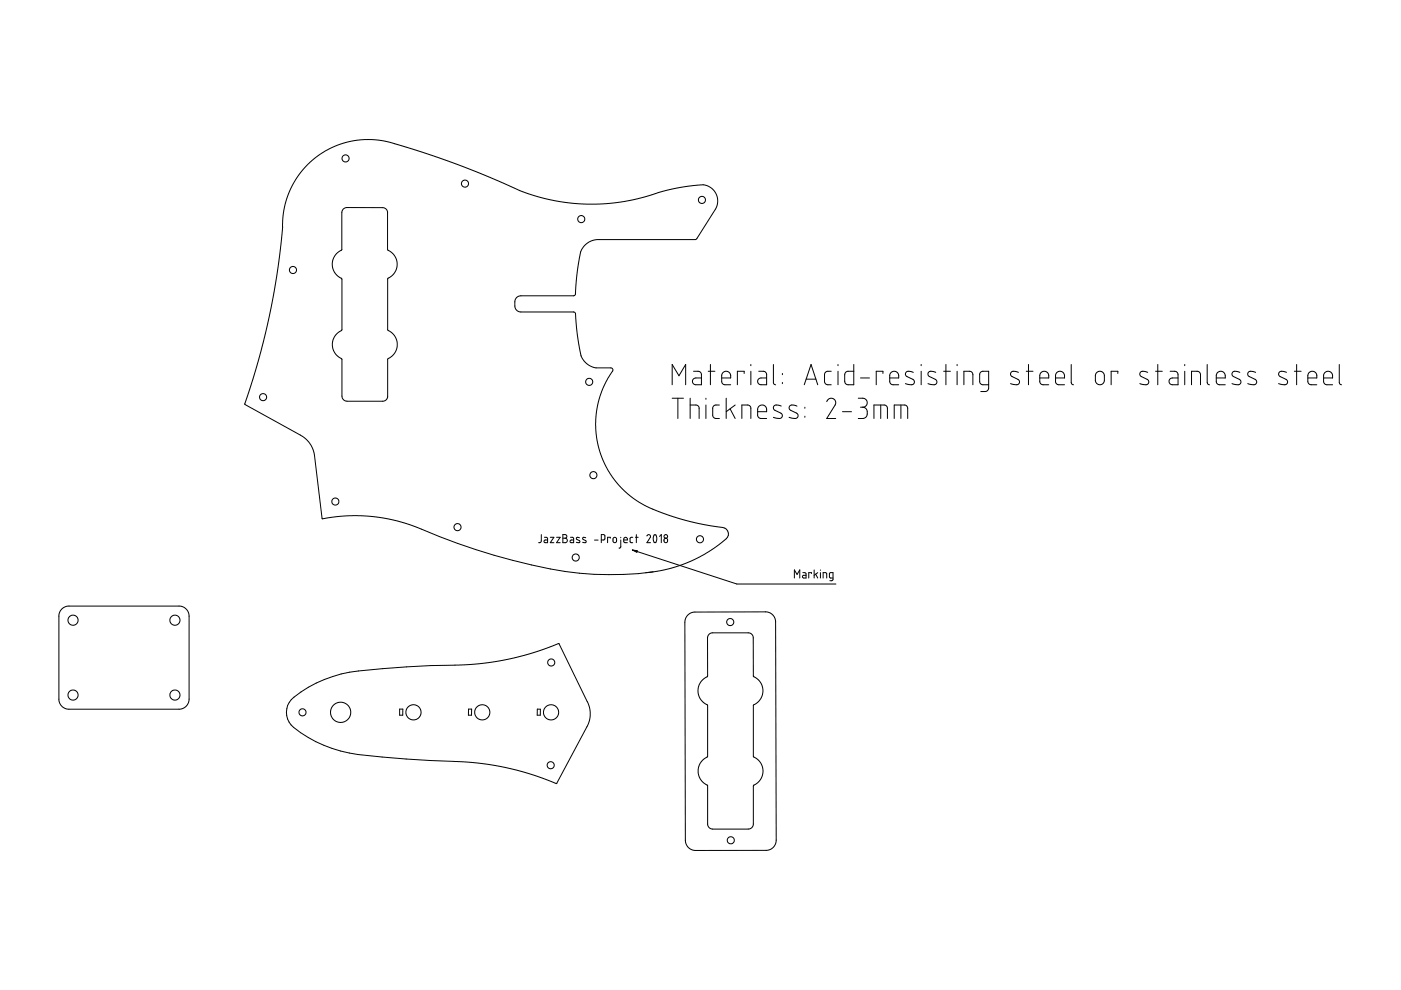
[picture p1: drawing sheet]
<svg xmlns="http://www.w3.org/2000/svg" width="297mm" height="210mm" viewBox="0 0 297 210" stroke-linecap="round" stroke-linejoin="round" font-family="sans-serif">
<g fill="none" stroke="#000" stroke-width=".21">
<path d="M72.7 44.4l.7-.4h7.9l.5 .2 .4 .7v8l1.4 1.2 .4 .8 .2 .8v.9l-.5 1.1-.5 .7-1 .7v10.8l.9 .6 .7 1 .4 .9v1l-.5 1.5-1.5 1.3v8l-.2 .5-.6 .3-7.8 .1-.7-.3-.4-.6v-8l-1.4-1.2-.4-.8-.2-.9v-1l.5-1.1 1.5-1.3v-10.7l-1-.8-.6-.6-.4-1-.1-1 .3-.9 .4-.8 1.4-1.2v-7.9zM147 78.7l1.3 .1 .4 .6v2.2h-1.3l-.3-.2-.3-.4 .3-.7 .4-.2h1.2M150.2 78.7h1.4M150.6 77.3v4.3M157.8 79.2v-.5h-1.5v2.9M159.2 77.3v.2M159.2 78.7v2.9M160.9 78.7l1.2 .1 .4 .6v2.2h-1.2l-.4-.2-.3-.4 .3-.7 .4-.2h1.2M164 77.3v3.9l.1 .2 .3 .2M165.9 79.2v.2M176.2 78.7h-.9l-.3 .3-.2 .3v1.7l.2 .3 .4 .3h.8M177.7 77.3v.2"/>
<path d="M177.7 78.7v2.9M181 77.3v4.3l-1.6-.1-.3-.6 .1-1.8 .5-.4h1.3M187.2 79.2v-.5h-1.4v2.9M193.6 79l-1.2-.3-.3 .2-.1 .5 .1 .3 1.6 .9 .2 .4-.1 .3-.4 .3-1.4-.3M195.3 77.3v.2M195.3 78.7v2.9M198.4 79l-1.2-.3-.4 .3-.1 .4 .3 .4 1.5 .8 .1 .3-.1 .4-.4 .3-1.4-.3M200.1 78.7h1.4M200.6 77.3v4.3M202.9 77.3v.2M202.9 78.7v2.9M215.9 79l-1.2-.3-.3 .2-.2 .5 .2 .3 1.6 .9v.7l-.4 .3-1.4-.3"/>
<path d="M217.6 78.7h1.4M218.1 77.3v4.3M227.1 77.3v3.8l.2 .4 .3 .1M232.5 79l.4-.2 .4-.1 .4 .1 .4 .5v1.5l-.2 .4-.3 .3h-.7l-.6-.6-.1-1.3zM237 79.2v-.5h-1.4v2.9M243.3 79l-1.2-.3-.4 .3v.4l.2 .4 1.4 .7 .3 .4-.1 .4-.4 .3-1.4-.3M245 78.7h1.4M245.5 77.3v4.3M248.1 78.7h1.1l.5 .4 .1 2.5h-1.3l-.4-.2-.2-.7 .2-.4 .4-.2h1.3M251.2 77.3v.2M251.2 78.7v2.9M255.9 77.3v3.8l.2 .3 .3 .2"/>
<path d="M262.9 79l-1.2-.3-.4 .2-.1 .5 .2 .3 1.6 .9v.7l-.4 .3-1.4-.3M266.2 79l-1.2-.3-.4 .3-.1 .4 .3 .4 1.5 .8 .1 .3-.1 .5-.7 .2-1.1-.3M272.8 79l-1.2-.3-.4 .2-.1 .5 .2 .3 1.6 .9 .1 .4-.1 .3-.4 .3-1.4-.3M274.4 78.7h1.5M274.9 77.3v4.3M284 77.3v3.8l.1 .3 .3 .2M142.5 81.6v-4.3l1.5 2.4 1.4-2.4v4.3M142.5 84.4h2.4M143.7 84.4v4.3M146.3 85.9h1.4l.4 .2 .1 .3v2.3M146.3 84.4v4.3M149.7 84.4v.3"/>
<path d="M149.7 85.9v2.8M152.5 85.9h-1l-.4 .5 .1 2 .4 .3h.9M153 80.1h1.9v-.7l-.3-.4-.8-.3-.6 .4-.2 .4v1.5l.2 .4 .3 .2h1.4M154 84.4v4.3M154.8 86.7l1.1 2M155.9 85.9l-1.9 1.4M157.3 88.7v-2.8h1.3l.5 .3 .1 2.5M160.6 87.3h1.9v-.8l-.3-.5-.8-.1-.6 .3-.2 .5v1.4l.6 .6h1.3M165.6 86.1l-1.2-.2-.3 .2-.1 .3 .2 .5 1.5 .8 .2 .4-.1 .4-.7 .2-1.1-.2M165.9 81.1v.2M169 86.1l-1.2-.2-.4 .2-.1 .4 .2 .4 1.6 .8 .1 .3-.1 .5-.6 .2-1.2-.2M170.5 81.6l1.5-4.3 1.4 4.3"/>
<path d="M170.6 86.3v.3M170.6 88.2v.3M170.9 80.4h2.1M175.3 85.2l.3-.5 .5-.3 .6 .2 .4 .4v.7l-1.8 3h1.9M178.6 87.3h1.9M182 84.4l1.3 .1 .5 .5 .1 .4-.2 .6-.8 .3M182.4 80.1h1.9M182.4 86.3h.5M182.9 86.3l.6 .3 .3 .4v1.1l-.6 .6h-1.2M185.3 88.7v-2.8h2.3l.4 .2 .2 .3v2.3M186.7 85.9v2.8M188.6 80.1h1.9v-.7l-.3-.4-.8-.3-.6 .4-.2 .4v1.5l.2 .4 .4 .2h1.3"/>
<path d="M189.6 88.7v-2.8h2.3l.3 .1 .2 .5v2.2M191 85.9v2.8M204.4 81.6v-2.9h1.3l.4 .3 .2 .4v2.2M209.6 81.6h-1.3l-.5-.4-.1-1.9 .5-.6h1.4v3.6l-.2 .5-.2 .2h-1.3M220.5 80.1h1.9l-.1-.7-.3-.4-.7-.3-.7 .4-.1 .4v1.5l.1 .4 .4 .2h1.4M223.8 80.1h1.9v-.6l-.3-.5-.8-.3-.6 .3-.2 .5v1.5l.5 .6h1.4M252.6 81.6v-2.9h1.3l.5 .3 .1 .4v2.2M257.9 80.1h1.9v-.6l-.3-.5-.8-.3-.6 .3-.2 .5v1.5l.1 .3 .4 .3h1.4M277.3 80.1h1.9l-.1-.8-.4-.5-.6-.1-.6 .4-.2 .5v1.3l.4 .6 1.5 .1M280.6 80.1h1.9v-.7l-.3-.4-.8-.3-.6 .4-.2 .4v1.5l.2 .4 .4 .2h1.3M114.8 113.3l-.1 1.5-.2 .2-.3 .1M115.4 113.9h.5l.2 .3v.9h-.5a.29 .29 0 0 1-.3-.3 .29 .29 0 0 1 .3-.3h.5"/>
<path d="M116.7 113.9h.7l-.7 1.2h.7M118 113.9h.8l-.8 1.2h.8M119.3 113.3l.7 .1 .2 .2-.1 .4-.3 .1 .3 .1 .2 .5-.4 .4h-.6zM119.3 114.1h.5M120.9 113.9h.5l.2 .3v.9h-.5a.29 .29 0 0 1-.2-.3 .29 .29 0 0 1 .2-.3h.5M122.9 114h-.2a.29 .29 0 0 0-.4 0 .29 .29 0 0 0 0 .4l.5 .2a.34 .34 0 0 1 0 .5 .34 .34 0 0 1-.5-.1h-.1M124.2 114h-.2a.29 .29 0 0 0-.4 0 .29 .29 0 0 0 .1 .4l.5 .2a.34 .34 0 0 1-.1 .5 .34 .34 0 0 1-.5-.1h-.1M126 114.5h.8M127.5 114.5l.7-.1-.1-1-.6-.1v1.8M129.4 114.1v-.2h-.6v1.2M130.1 114l.4-.1 .2 .3v.6l-.2 .2h-.4l-.1-.2zM131.6 114.5v1.5l-.4 .2"/>
<path d="M131.6 113.9v.1M132.2 114.5h.8l-.2-.5-.2-.1-.3 .2-.1 .7 .3 .3h.5M134.1 116.6l22.1 7.2h21M134.2 113.9h-.4l-.2 .3v.7l.6 .2M134.7 113.9h.6M134.9 113.3v1.8M137.2 113.6l.3-.3 .4 .2v.4l-.7 1.2h.7M138.7 113.5a.53 .53 0 0 1 .6 .7l-.1 .5a.34 .34 0 0 1-.5 .3 .34 .34 0 0 1-.2-.4v-.6zM139.8 113.7l.4-.4v1.8M13 129.2l.7-.5 .7-.2h23.8l1.1 .5 .6 .7 .2 .7v18l-.4 1.1-.9 .7-.6 .2h-23.8l-1.2-.6-.5-.7-.2-.6v-18.1zM138.5 121.2a70.8 70.8 0 0 1-29.8-2.4 133.8 133.8 0 0 1-19.5-6.7l-5-1.7-5-.9-5.3-.2-5.6 .7-1.6-13.5-.3-1.2-.7-1.3-1.5-1.4-12.3-6.9 2.9-9.4 2.5-9.9 1.8-10.7 .7-6.3 .3-4.4 .5-2.4 .7-2 1.1-2.1 1.3-1.9 1.1-1.3 1.9-1.8 2.1-1.4 1.8-.9 2.3-.9 2.1-.5 3.9-.2 1.9 .2 2.1 .4 6.7 2.1 6.9 2.4 6.2 2.4 9.1 3.9 3.8 1.1 4.1 .8 4.5 .4 3.5-.1 3.3-.3 4-.7 7.6-2.2 5.4-.8h1.2l.6 .1 1.4 .9 .6 .9 .3 .8 .1 .9-.3 1.1-4.3 6.8-21.1 .1-1.1 .3-1.3 .8-1 1.5-.7 4-.5 5.2-.2 .1h-11.5l-.6 .3-.4 .5v1.5l.3 .7 .8 .4 11.6 .1 .1 .3 .2 3.1 .5 3.4 .4 2.3 .4 .9 1 1 1.4 .7 3.6 .1 .4 .3v.4l-1.8 3-1.1 3-.6 3.2-.1 3.3 .5 3.2 1.2 3.5 1.8 3.2 1.9 2.3 1.9 1.8 1.7 1.2 1.8 1 2.5 1.1 3.3 1.1 3.5 1 6.6 1.2a1.4 1.4 0 0 1 1.4 1 1.4 1.4 0 0 1-.6 1.6l-3.4 2.5-4.4 2.3-4.6 1.5-4.5 .7M145.8 130.4l.6-.4 .7-.2 15.5-.1 1.1 .5 .6 1 .3 47.1-.4 1.1-1 .8-.6 .1h-15.3l-1.1-.4-.8-1.1-.2-47 .2-.7z"/>
<path d="M150.3 134.6l.6-.4h7.9l.5 .2 .4 .7v8.3l1 .6 .5 .7 .6 1.5-.1 .9-.4 1-.7 .8-.9 .6v10.9l1 .7 .6 .6 .3 .9 .2 1.1-.2 .9-.4 .7-.4 .6-1.1 .7v8.2l-.2 .6-.6 .4h-7.8l-.7-.3-.3-.5-.1-8.4-1.3-1.2-.4-.6-.3-1 .1-1.1 .3-.9 .6-.7 1-.7v-10.8l-.9-.7-.6-.7-.4-.9-.1-.9 .2-1.1 .4-.8 1.4-1.2v-8.1zM168.4 122.6v-1.8l.6 1 .6-1v1.8M170.2 121.4h.5l.2 .3v.9h-.5a.29 .29 0 0 1-.3-.3 .29 .29 0 0 1 .3-.3h.5M172 121.6v-.2h-.5v1.2M172.6 120.8v1.8M172.9 121.7l.5 .9M173.4 121.4l-.8 .6M173.9 120.8v.1M173.9 121.4v1.2M174.5 122.6v-1.2h.5l.2 .2 .1 1M176.6 122.6l-.6-.1-.1-.2v-.7l.1-.2h.6v1.5l-.2 .2h-.5M61.8 148.3a25.6 25.6 0 0 1 14.2-6 189.9 189.9 0 0 1 20.6-1.3l5.4-.3 5.7-.9 5.3-1.4 5.5-2 6.2 12.7 .4 1.4v1.3l-.5 2-6.6 12.3-5-1.8-5.6-1.5-5.9-1-5.1-.3a217.6 217.6 0 0 1-22.3-1.8 25.9 25.9 0 0 1-12.4-6 4.1 4.1 0 0 1 .1-5.4z"/>
<path d="M84.7 150.3h.7v1.3h-.7zM99.3 150.3h.7v1.3h-.7zM113.9 150.3l.7 .1v1.2h-.7z"/>
<circle cx="73.3" cy="33.6" r=".75"/>
<circle cx="98.6" cy="38.9" r=".76"/>
<circle cx="62.1" cy="57.3" r=".75"/>
<circle cx="123.2" cy="46.5" r=".75"/>
<circle cx="148.8" cy="42.4" r=".74"/>
<circle cx="55.8" cy="84.2" r=".76"/>
<circle cx="124.9" cy="81" r=".75"/>
<circle cx="71.1" cy="106.3" r=".74"/>
<circle cx="97" cy="111.8" r=".76"/>
<circle cx="122.1" cy="118.2" r=".75"/>
<circle cx="125.8" cy="100.7" r=".75"/>
<circle cx="141.1" cy="114.6" r=".44"/>
<circle cx="141.2" cy="113.7" r=".38"/>
<circle cx="148.4" cy="114.3" r=".75"/>
<circle cx="15.5" cy="131.5" r="1.07"/>
<circle cx="37.1" cy="131.5" r="1.07"/>
<circle cx="154.8" cy="131.9" r=".76"/>
<circle cx="15.5" cy="147.4" r="1.07"/>
<circle cx="37.1" cy="147.4" r="1.07"/>
<circle cx="64.1" cy="151" r=".75"/>
<circle cx="72.2" cy="151" r="2.14"/>
<circle cx="87.7" cy="151" r="1.61"/>
<circle cx="102.3" cy="151" r="1.61"/>
<circle cx="116.8" cy="151" r="1.61"/>
<circle cx="116.9" cy="140.5" r=".76"/>
<circle cx="116.7" cy="162.2" r=".75"/>
<circle cx="154.9" cy="178.2" r=".74"/>
</g>
<path d="M134.1 116.6l1 .2-.1 .3z" fill="#000" stroke="#000" stroke-width=".21"/>
</svg>
